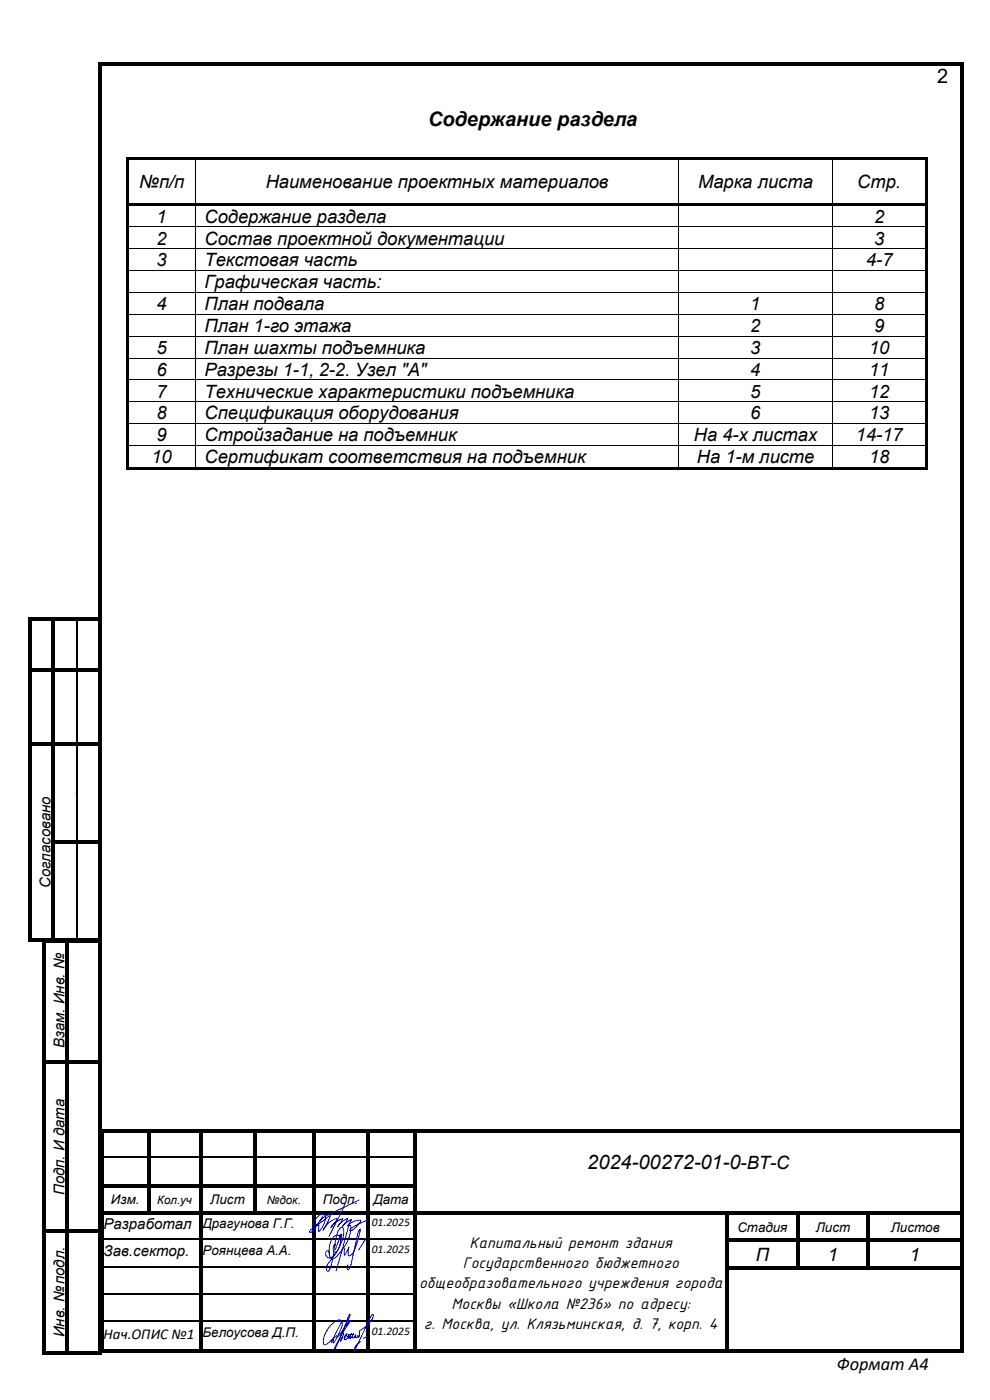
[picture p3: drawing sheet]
<svg xmlns="http://www.w3.org/2000/svg" width="210mm" height="297mm" viewBox="0 0 210 297" stroke-linecap="round" stroke-linejoin="round" font-family="sans-serif">
<defs><g id="words">
<g font-size="4.2">
<text x="198.8" y="17.6">2</text>
<text x="90.8" y="26.7">Содержание раздела</text>
<text x="124.6" y="247.9">2024-00272-01-0-ВТ-С</text>
</g>
<g font-size="3.9">
<text x="29.5" y="39.9">№п/п</text>
<text x="56.4" y="39.9">Наименование проектных материалов</text>
<text x="148.1" y="39.9">Марка листа</text>
<text x="181.9" y="39.9">Стр.</text>
<text x="33.2" y="47.2">1</text>
<text x="43.4" y="47.2">Содержание раздела</text>
<text x="185.4" y="47.2">2</text>
<text x="33.2" y="51.9">2</text>
<text x="43.4" y="51.9">Состав проектной документации</text>
<text x="185.4" y="51.9">3</text>
<text x="33.2" y="56.5">3</text>
<text x="43.4" y="56.5">Текстовая часть</text>
<text x="183.7" y="56.5">4-7</text>
<text x="33.2" y="65.8">4</text>
<text x="43.4" y="61.2">Графическая часть:</text>
<text x="43.4" y="65.8">План подвала</text>
<text x="159.2" y="65.8">1</text>
<text x="185.4" y="65.8">8</text>
<text x="43.4" y="70.4">План 1-го этажа</text>
<text x="159.2" y="70.4">2</text>
<text x="185.4" y="70.4">9</text>
<text x="33.2" y="75.1">5</text>
<text x="43.4" y="75.1">План шахты подъемника</text>
<text x="159.2" y="75.1">3</text>
<text x="184.4" y="75.1">10</text>
<text x="33.2" y="79.7">6</text>
<text x="43.4" y="79.7">Разрезы 1-1, 2-2. Узел &quot;А&quot;</text>
<text x="159.2" y="79.7">4</text>
<text x="184.4" y="79.7">11</text>
<text x="33.2" y="84.4">7</text>
<text x="33.2" y="89">8</text>
<text x="43.4" y="84.4">Технические характеристики подъемника</text>
<text x="43.4" y="89">Спецификация оборудования</text>
<text x="159.2" y="84.4">5</text>
<text x="159.2" y="89">6</text>
<text x="184.4" y="84.4">12</text>
<text x="184.4" y="89">13</text>
<text x="33.2" y="93.6">9</text>
<text x="43.4" y="93.6">Стройзадание на подъемник</text>
<text x="147.2" y="93.6">На 4-х листах</text>
<text x="181.6" y="93.6">14-17</text>
<text x="32.1" y="98.3">10</text>
<text x="43.4" y="98.3">Сертификат соответствия на подъемник</text>
<text x="147.8" y="98.3">На 1-м листе</text>
<text x="184.4" y="98.3">18</text>
<text x="160.3" y="267.5">П</text>
<text x="175.6" y="267.5">1</text>
<text x="193" y="267.5">1</text>
<text x="177.5" y="290.7">Формат А4</text>
</g>
<g font-size="3.5">
<text x="98.2" y="269">Государственного бюджетного</text>
<text x="99.6" y="264.7">Капитальный ремонт здания</text>
<text x="88.9" y="273.3">общеобразовательного учреждения города</text>
<text x="89.9" y="281.9">г. Москва, ул. Клязьминская, д. 7, корп. 4</text>
<text x="95.8" y="277.6">Москвы «Школа №236» по адресу:</text>
</g>
<g font-size="3.2">
<text x="10.7" y="188.4" transform="rotate(-90 10.7 188.4)">Согласовано</text>
<text x="13.7" y="222.4" transform="rotate(-90 13.7 222.4)">Взам. Инв. №</text>
<text x="13.7" y="253.5" transform="rotate(-90 13.7 253.5)">Подп. И дата</text>
<text x="22" y="260.8">Разработал</text>
<text x="22" y="266.5">Зав.сектор.</text>
<text x="13.7" y="283.7" transform="rotate(-90 13.7 283.7)">Инв. № подл.</text>
<text x="22" y="284">Нач.ОПИС №1</text>
</g>
<g font-size="2.8">
<text x="23.5" y="255.5">Изм.</text>
<text x="44.6" y="255.5">Лист</text>
<text x="68.5" y="255.5">Подп.</text>
<text x="79.2" y="255.5">Дата</text>
<text x="43" y="260.4">Драгунова Г.Г.</text>
<text x="156.4" y="261.3">Стадия</text>
<text x="173.1" y="261.3">Лист</text>
<text x="189" y="261.3">Листов</text>
<text x="43" y="266.2">Роянцева А.А.</text>
<text x="43" y="283.6">Белоусова Д.П.</text>
</g>
<g font-size="2.5">
<text x="33.4" y="255.4">Кол.уч</text>
<text x="56.6" y="255.4">№док.</text>
<text x="78.9" y="260.1">01.2025</text>
<text x="78.9" y="265.9">01.2025</text>
<text x="78.9" y="283.3">01.2025</text>
</g>
</g></defs>
<g fill="#000">
<path d="M20.8 13.1h.8v.8h-.8z" fill-rule="evenodd"/>
<path d="M20.8 13.1h.8v.8h-.8z" fill-rule="evenodd"/>
<path d="M21.6 13.1h182.1v.8h-182.1z" fill-rule="evenodd"/>
<path d="M203.7 13.1h.8v.8h-.8z" fill-rule="evenodd"/>
<path d="M203.7 13.1h.8v.8h-.8z" fill-rule="evenodd"/>
<path d="M26.8 34h.5v9.1h-.5z" fill-rule="evenodd"/>
<path d="M26.8 43.1h.5v.5h-.5z" fill-rule="evenodd"/>
<path d="M26.8 43.6h.5v4.4h-.5z" fill-rule="evenodd"/>
<path d="M26.8 48.2h.5v4.5h-.5z" fill-rule="evenodd"/>
<path d="M26.8 52.9h.5v4.5h-.5z" fill-rule="evenodd"/>
<path d="M27.3 43.1h14.1v.5h-14.1z" fill-rule="evenodd"/>
<path d="M41.4 43.1h.5v.5h-.5z" fill-rule="evenodd"/>
<path d="M41.9 43.1h102v.5h-102z" fill-rule="evenodd"/>
<path d="M143.9 43.1h.5v.5h-.5z" fill-rule="evenodd"/>
<path d="M144.4 43.1h32v.5h-32z" fill-rule="evenodd"/>
<path d="M176.4 43.1h.6v.5h-.6z" fill-rule="evenodd"/>
<path d="M177 43.1h19.3v.5h-19.3z" fill-rule="evenodd"/>
<path d="M196.3 34h.5v9.1h-.5z" fill-rule="evenodd"/>
<path d="M196.3 43.1h.5v.5h-.5z" fill-rule="evenodd"/>
<path d="M196.3 43.6h.5v4.4h-.5z" fill-rule="evenodd"/>
<path d="M196.3 48.2h.5v4.5h-.5z" fill-rule="evenodd"/>
<path d="M196.3 52.9h.5v4.5h-.5z" fill-rule="evenodd"/>
<path d="M26.8 57.5h.5v4.5h-.5z" fill-rule="evenodd"/>
<path d="M26.8 62.1h.5v4.5h-.5z" fill-rule="evenodd"/>
<path d="M26.8 66.8h.5v4.4h-.5z" fill-rule="evenodd"/>
<path d="M26.8 71.4h.5v4.5h-.5z" fill-rule="evenodd"/>
<path d="M196.3 57.5h.5v4.5h-.5z" fill-rule="evenodd"/>
<path d="M196.3 62.1h.5v4.5h-.5z" fill-rule="evenodd"/>
<path d="M196.3 66.8h.5v4.4h-.5z" fill-rule="evenodd"/>
<path d="M196.3 71.4h.5v4.5h-.5z" fill-rule="evenodd"/>
<path d="M26.8 76.1h.5v4.4h-.5z" fill-rule="evenodd"/>
<path d="M26.8 80.7h.5v4.5h-.5z" fill-rule="evenodd"/>
<path d="M26.8 85.3h.5v4.5h-.5z" fill-rule="evenodd"/>
<path d="M26.8 90h.5v4.4h-.5z" fill-rule="evenodd"/>
<path d="M26.8 94.6h.5v4.5h-.5z" fill-rule="evenodd"/>
<path d="M196.3 76.1h.5v4.4h-.5z" fill-rule="evenodd"/>
<path d="M196.3 80.7h.5v4.5h-.5z" fill-rule="evenodd"/>
<path d="M196.3 85.3h.5v4.5h-.5z" fill-rule="evenodd"/>
<path d="M196.3 90h.5v4.4h-.5z" fill-rule="evenodd"/>
<path d="M196.3 94.6h.5v4.5h-.5z" fill-rule="evenodd"/>
<path d="M5.9 131.7h.8v10h-.8z" fill-rule="evenodd"/>
<path d="M5.9 141.7h.8v.8h-.8z" fill-rule="evenodd"/>
<path d="M5.9 142.5h.8v15h-.8z" fill-rule="evenodd"/>
<path d="M5.9 157.5h.8v.8h-.8z" fill-rule="evenodd"/>
<path d="M6.7 141.7h4.2v.8h-4.2z" fill-rule="evenodd"/>
<path d="M6.7 157.5h4.2v.7h-4.2z" fill-rule="evenodd"/>
<path d="M10.9 131.7h.8v10h-.8z" fill-rule="evenodd"/>
<path d="M10.9 141.7h.8v.8h-.8z" fill-rule="evenodd"/>
<path d="M10.9 142.5h.8v15h-.8z" fill-rule="evenodd"/>
<path d="M10.9 157.5h.8v.8h-.8z" fill-rule="evenodd"/>
<path d="M11.7 141.7h4.5v.8h-4.5z" fill-rule="evenodd"/>
<path d="M11.7 157.5h4.5v.7h-4.5z" fill-rule="evenodd"/>
<path d="M16.2 141.7h.7v.8h-.7z" fill-rule="evenodd"/>
<path d="M16.2 157.5h.7v.7h-.7z" fill-rule="evenodd"/>
<path d="M16.9 141.7h4v.8h-4z" fill-rule="evenodd"/>
<path d="M16.9 157.5h4v.7h-4z" fill-rule="evenodd"/>
<path d="M20.9 131.7h.8v10h-.8z" fill-rule="evenodd"/>
<path d="M20.9 141.7h.8v.8h-.8z" fill-rule="evenodd"/>
<path d="M20.9 142.5h.8v15h-.8z" fill-rule="evenodd"/>
<path d="M20.9 157.5h.8v.8h-.8z" fill-rule="evenodd"/>
<path d="M5.9 158.3h.8v20h-.8z" fill-rule="evenodd"/>
<path d="M5.9 178.3h.8v.8h-.8z" fill-rule="evenodd"/>
<path d="M10.9 158.3h.8v20h-.8z" fill-rule="evenodd"/>
<path d="M10.9 178.3h.8v.8h-.8z" fill-rule="evenodd"/>
<path d="M11.7 178.3h4.5v.8h-4.5z" fill-rule="evenodd"/>
<path d="M16.2 178.3h.7v.8h-.7z" fill-rule="evenodd"/>
<path d="M16.9 178.3h4v.8h-4z" fill-rule="evenodd"/>
<path d="M20.9 158.3h.8v20h-.8z" fill-rule="evenodd"/>
<path d="M20.9 178.3h.8v.8h-.8z" fill-rule="evenodd"/>
<path d="M5.9 179.1h.8v20h-.8z" fill-rule="evenodd"/>
<path d="M10.9 179.1h.8v20h-.8z" fill-rule="evenodd"/>
<path d="M20.9 179.1h.8v20h-.8z" fill-rule="evenodd"/>
<path d="M8.9 200h.8v25h-.8z" fill-rule="evenodd"/>
<path d="M8.9 225h.8v.8h-.8z" fill-rule="evenodd"/>
<path d="M9.7 225h4.2v.8h-4.2z" fill-rule="evenodd"/>
<path d="M13.9 200h.8v25h-.8z" fill-rule="evenodd"/>
<path d="M13.9 225h.8v.8h-.8z" fill-rule="evenodd"/>
<path d="M14.7 225h6.2v.8h-6.2z" fill-rule="evenodd"/>
<path d="M20.8 13.9h.8v225.7h-.8z" fill-rule="evenodd"/>
<path d="M20.9 200h.8v25h-.8z" fill-rule="evenodd"/>
<path d="M20.9 225h.8v.8h-.8z" fill-rule="evenodd"/>
<path d="M203.7 13.9h.8v225.7h-.8z" fill-rule="evenodd"/>
<path d="M20.8 239.6h.8v.8h-.8z" fill-rule="evenodd"/>
<path d="M20.8 239.6h.8v.8h-.8z" fill-rule="evenodd"/>
<path d="M21.2 239.6h.8v.9h-.8z" fill-rule="evenodd"/>
<path d="M21.2 239.6h.8v.8h-.8z" fill-rule="evenodd"/>
<path d="M21.2 240.5h.8v4.9h-.8z" fill-rule="evenodd"/>
<path d="M21.2 245.4h.8v.8h-.8z" fill-rule="evenodd"/>
<path d="M21.2 246.2h.8v5h-.8z" fill-rule="evenodd"/>
<path d="M21.2 251.2h.8v.8h-.8z" fill-rule="evenodd"/>
<path d="M21.2 252h.8v5h-.8z" fill-rule="evenodd"/>
<path d="M21.2 257h.8v.8h-.8z" fill-rule="evenodd"/>
<path d="M21.6 239.6h182.1v.8h-182.1z" fill-rule="evenodd"/>
<path d="M22 239.6h9.2v.8h-9.2z" fill-rule="evenodd"/>
<path d="M22 251.2h9.2v.8h-9.2z" fill-rule="evenodd"/>
<path d="M22 257h9.2v.8h-9.2z" fill-rule="evenodd"/>
<path d="M31.2 239.6h.8v.8h-.8z" fill-rule="evenodd"/>
<path d="M31.2 240.5h.8v4.9h-.8z" fill-rule="evenodd"/>
<path d="M31.2 245.4h.8v.8h-.8z" fill-rule="evenodd"/>
<path d="M31.2 246.2h.8v5h-.8z" fill-rule="evenodd"/>
<path d="M31.2 251.2h.8v.8h-.8z" fill-rule="evenodd"/>
<path d="M31.2 252h.8v5h-.8z" fill-rule="evenodd"/>
<path d="M31.2 257h.8v.8h-.8z" fill-rule="evenodd"/>
<path d="M32 239.6h10.2v.8h-10.2z" fill-rule="evenodd"/>
<path d="M32 251.2h10.2v.8h-10.2z" fill-rule="evenodd"/>
<path d="M32 257h10.2v.8h-10.2z" fill-rule="evenodd"/>
<path d="M42.2 239.6h.8v.8h-.8z" fill-rule="evenodd"/>
<path d="M42.2 240.5h.8v4.9h-.8z" fill-rule="evenodd"/>
<path d="M42.2 245.4h.8v.8h-.8z" fill-rule="evenodd"/>
<path d="M42.2 246.2h.8v5h-.8z" fill-rule="evenodd"/>
<path d="M42.2 251.2h.8v.8h-.8z" fill-rule="evenodd"/>
<path d="M42.2 252h.8v5h-.8z" fill-rule="evenodd"/>
<path d="M42.2 257h.8v.8h-.8z" fill-rule="evenodd"/>
<path d="M43 239.6h10.6v.8h-10.6z" fill-rule="evenodd"/>
<path d="M43 251.2h10.6v.8h-10.6z" fill-rule="evenodd"/>
<path d="M43 257h10.6v.8h-10.6z" fill-rule="evenodd"/>
<path d="M53.6 239.6h.8v.8h-.8z" fill-rule="evenodd"/>
<path d="M53.6 240.5h.8v4.9h-.8z" fill-rule="evenodd"/>
<path d="M53.6 245.4h.8v.8h-.8z" fill-rule="evenodd"/>
<path d="M53.6 246.2h.8v5h-.8z" fill-rule="evenodd"/>
<path d="M53.6 251.2h.8v.8h-.8z" fill-rule="evenodd"/>
<path d="M53.6 252h.8v5h-.8z" fill-rule="evenodd"/>
<path d="M53.6 257h.8v.8h-.8z" fill-rule="evenodd"/>
<path d="M54.4 239.6h11.7v.8h-11.7z" fill-rule="evenodd"/>
<path d="M54.4 251.2h11.7v.8h-11.7z" fill-rule="evenodd"/>
<path d="M54.4 257h11.7v.8h-11.7z" fill-rule="evenodd"/>
<path d="M66.1 239.6h.8v.8h-.8z" fill-rule="evenodd"/>
<path d="M66.1 240.5h.8v4.9h-.8z" fill-rule="evenodd"/>
<path d="M66.1 245.4h.8v.8h-.8z" fill-rule="evenodd"/>
<path d="M66.1 246.2h.8v5h-.8z" fill-rule="evenodd"/>
<path d="M66.1 251.2h.8v.8h-.8z" fill-rule="evenodd"/>
<path d="M66.1 252h.8v5h-.8z" fill-rule="evenodd"/>
<path d="M66.1 257h.8v.8h-.8z" fill-rule="evenodd"/>
<path d="M66.9 239.6h10.7v.8h-10.7z" fill-rule="evenodd"/>
<path d="M66.9 251.2h10.7v.8h-10.7z" fill-rule="evenodd"/>
<path d="M66.9 257h10.7v.8h-10.7z" fill-rule="evenodd"/>
<path d="M77.6 239.6h.8v.8h-.8z" fill-rule="evenodd"/>
<path d="M77.6 240.5h.8v4.9h-.8z" fill-rule="evenodd"/>
<path d="M77.6 245.4h.8v.8h-.8z" fill-rule="evenodd"/>
<path d="M77.6 246.2h.8v5h-.8z" fill-rule="evenodd"/>
<path d="M77.6 251.2h.8v.8h-.8z" fill-rule="evenodd"/>
<path d="M77.6 252h.8v5h-.8z" fill-rule="evenodd"/>
<path d="M77.6 257h.8v.8h-.8z" fill-rule="evenodd"/>
<path d="M78.4 239.6h9.2v.8h-9.2z" fill-rule="evenodd"/>
<path d="M78.4 251.2h9.2v.8h-9.2z" fill-rule="evenodd"/>
<path d="M78.4 257h9.2v.8h-9.2z" fill-rule="evenodd"/>
<path d="M87.6 239.6h.7v.8h-.7z" fill-rule="evenodd"/>
<path d="M87.6 240.5h.7v4.9h-.7z" fill-rule="evenodd"/>
<path d="M87.6 245.4h.7v.8h-.7z" fill-rule="evenodd"/>
<path d="M87.6 246.2h.7v5h-.7z" fill-rule="evenodd"/>
<path d="M87.6 251.2h.7v.8h-.7z" fill-rule="evenodd"/>
<path d="M87.6 252h.7v5h-.7z" fill-rule="evenodd"/>
<path d="M87.6 257h.7v.8h-.7z" fill-rule="evenodd"/>
<path d="M88.3 239.6h115.4v.8h-115.4z" fill-rule="evenodd"/>
<path d="M88.3 257h65.6v.8h-65.6z" fill-rule="evenodd"/>
<path d="M153.9 257h.7v.8h-.7z" fill-rule="evenodd"/>
<path d="M154.6 257h14.3v.8h-14.3z" fill-rule="evenodd"/>
<path d="M168.9 257h.7v.8h-.7z" fill-rule="evenodd"/>
<path d="M169.6 257h14.2v.8h-14.2z" fill-rule="evenodd"/>
<path d="M183.8 257h.7v.8h-.7z" fill-rule="evenodd"/>
<path d="M184.5 257h19.2v.8h-19.2z" fill-rule="evenodd"/>
<path d="M203.7 239.6h.8v.9h-.8z" fill-rule="evenodd"/>
<path d="M203.7 239.6h.8v.8h-.8z" fill-rule="evenodd"/>
<path d="M203.7 240.5h.8v4.9h-.8z" fill-rule="evenodd"/>
<path d="M203.7 245.4h.8v.8h-.8z" fill-rule="evenodd"/>
<path d="M203.7 246.2h.8v5h-.8z" fill-rule="evenodd"/>
<path d="M203.7 251.2h.8v.8h-.8z" fill-rule="evenodd"/>
<path d="M203.7 252h.8v5h-.8z" fill-rule="evenodd"/>
<path d="M203.7 257h.8v.8h-.8z" fill-rule="evenodd"/>
<path d="M203.7 239.6h.8v.8h-.8z" fill-rule="evenodd"/>
<path d="M203.7 239.6h.8v.8h-.8z" fill-rule="evenodd"/>
<path d="M8.9 225.8h.8v35h-.8z" fill-rule="evenodd"/>
<path d="M8.9 260.8h.8v.8h-.8z" fill-rule="evenodd"/>
<path d="M9.7 260.8h4.2v.8h-4.2z" fill-rule="evenodd"/>
<path d="M13.9 225.8h.8v35h-.8z" fill-rule="evenodd"/>
<path d="M13.9 260.8h.8v.8h-.8z" fill-rule="evenodd"/>
<path d="M14.7 260.8h6.2v.8h-6.2z" fill-rule="evenodd"/>
<path d="M20.9 225.8h.8v35h-.8z" fill-rule="evenodd"/>
<path d="M20.9 260.8h.8v.8h-.8z" fill-rule="evenodd"/>
<path d="M21.2 257.8h.8v5h-.8z" fill-rule="evenodd"/>
<path d="M21.2 262.8h.8v.8h-.8z" fill-rule="evenodd"/>
<path d="M21.2 263.6h.8v5h-.8z" fill-rule="evenodd"/>
<path d="M21.2 268.6h.8v.8h-.8z" fill-rule="evenodd"/>
<path d="M21.2 269.4h.8v5h-.8z" fill-rule="evenodd"/>
<path d="M21.2 274.4h.8v.8h-.8z" fill-rule="evenodd"/>
<path d="M42.2 257.8h.8v5h-.8z" fill-rule="evenodd"/>
<path d="M42.2 262.8h.8v.8h-.8z" fill-rule="evenodd"/>
<path d="M42.2 263.6h.8v5h-.8z" fill-rule="evenodd"/>
<path d="M42.2 268.6h.8v.8h-.8z" fill-rule="evenodd"/>
<path d="M42.2 269.4h.8v5h-.8z" fill-rule="evenodd"/>
<path d="M42.2 274.4h.8v.8h-.8z" fill-rule="evenodd"/>
<path d="M66.1 257.8h.8v5h-.8z" fill-rule="evenodd"/>
<path d="M66.1 262.8h.8v.8h-.8z" fill-rule="evenodd"/>
<path d="M66.1 263.6h.8v5h-.8z" fill-rule="evenodd"/>
<path d="M66.1 268.6h.8v.8h-.8z" fill-rule="evenodd"/>
<path d="M66.1 269.4h.8v5h-.8z" fill-rule="evenodd"/>
<path d="M66.1 274.4h.8v.8h-.8z" fill-rule="evenodd"/>
<path d="M77.6 257.8h.8v5h-.8z" fill-rule="evenodd"/>
<path d="M77.6 262.8h.8v.8h-.8z" fill-rule="evenodd"/>
<path d="M77.6 263.6h.8v5h-.8z" fill-rule="evenodd"/>
<path d="M77.6 268.6h.8v.8h-.8z" fill-rule="evenodd"/>
<path d="M77.6 269.4h.8v5h-.8z" fill-rule="evenodd"/>
<path d="M77.6 274.4h.8v.8h-.8z" fill-rule="evenodd"/>
<path d="M87.6 257.8h.7v5h-.7z" fill-rule="evenodd"/>
<path d="M87.6 262.8h.7v.8h-.7z" fill-rule="evenodd"/>
<path d="M87.6 263.6h.7v5h-.7z" fill-rule="evenodd"/>
<path d="M87.6 268.6h.7v.8h-.7z" fill-rule="evenodd"/>
<path d="M87.6 269.4h.7v5h-.7z" fill-rule="evenodd"/>
<path d="M87.6 274.4h.7v.8h-.7z" fill-rule="evenodd"/>
<path d="M153.9 257.8h.7v5h-.7z" fill-rule="evenodd"/>
<path d="M153.9 262.8h.7v.8h-.7z" fill-rule="evenodd"/>
<path d="M153.9 263.6h.7v5h-.7z" fill-rule="evenodd"/>
<path d="M153.9 268.6h.7v.8h-.7z" fill-rule="evenodd"/>
<path d="M153.9 269.4h.7v5h-.7z" fill-rule="evenodd"/>
<path d="M153.9 274.4h.7v.8h-.7z" fill-rule="evenodd"/>
<path d="M154.6 262.8h14.3v.7h-14.3z" fill-rule="evenodd"/>
<path d="M154.6 268.6h14.3v.7h-14.3z" fill-rule="evenodd"/>
<path d="M168.9 257.8h.7v5h-.7z" fill-rule="evenodd"/>
<path d="M168.9 262.8h.7v.8h-.7z" fill-rule="evenodd"/>
<path d="M168.9 263.6h.7v5h-.7z" fill-rule="evenodd"/>
<path d="M168.9 268.6h.7v.7h-.7z" fill-rule="evenodd"/>
<path d="M169.6 262.8h14.2v.7h-14.2z" fill-rule="evenodd"/>
<path d="M169.6 268.6h14.2v.7h-14.2z" fill-rule="evenodd"/>
<path d="M183.8 257.8h.7v5h-.7z" fill-rule="evenodd"/>
<path d="M183.8 262.8h.7v.8h-.7z" fill-rule="evenodd"/>
<path d="M183.8 263.6h.7v5h-.7z" fill-rule="evenodd"/>
<path d="M183.8 268.6h.7v.7h-.7z" fill-rule="evenodd"/>
<path d="M184.5 262.8h19.2v.7h-19.2z" fill-rule="evenodd"/>
<path d="M184.5 268.6h19.2v.7h-19.2z" fill-rule="evenodd"/>
<path d="M203.7 257.8h.8v5h-.8z" fill-rule="evenodd"/>
<path d="M203.7 262.8h.8v.8h-.8z" fill-rule="evenodd"/>
<path d="M203.7 263.6h.8v5h-.8z" fill-rule="evenodd"/>
<path d="M203.7 268.6h.8v.8h-.8z" fill-rule="evenodd"/>
<path d="M203.7 269.4h.8v5h-.8z" fill-rule="evenodd"/>
<path d="M203.7 274.4h.8v.8h-.8z" fill-rule="evenodd"/>
<path d="M8.9 261.6h.8v25h-.8z" fill-rule="evenodd"/>
<path d="M13.9 261.6h.8v25h-.8z" fill-rule="evenodd"/>
<path d="M20.9 261.6h.8v25h-.8z" fill-rule="evenodd"/>
<path d="M21.2 275.2h.8v4.9h-.8z" fill-rule="evenodd"/>
<path d="M21.2 280.1h.8v.8h-.8z" fill-rule="evenodd"/>
<path d="M21.2 280.9h.8v5.4h-.8z" fill-rule="evenodd"/>
<path d="M21.2 286.3h.8v.8h-.8z" fill-rule="evenodd"/>
<path d="M21.2 286.3h.8v.8h-.8z" fill-rule="evenodd"/>
<path d="M22 286.3h20.2v.8h-20.2z" fill-rule="evenodd"/>
<path d="M42.2 275.2h.8v4.9h-.8z" fill-rule="evenodd"/>
<path d="M42.2 280.1h.8v.8h-.8z" fill-rule="evenodd"/>
<path d="M42.2 280.9h.8v5.4h-.8z" fill-rule="evenodd"/>
<path d="M42.2 286.3h.8v.8h-.8z" fill-rule="evenodd"/>
<path d="M43 286.3h23.1v.8h-23.1z" fill-rule="evenodd"/>
<path d="M66.1 275.2h.8v4.9h-.8z" fill-rule="evenodd"/>
<path d="M66.1 280.1h.8v.8h-.8z" fill-rule="evenodd"/>
<path d="M66.1 280.9h.8v5.4h-.8z" fill-rule="evenodd"/>
<path d="M66.1 286.3h.8v.8h-.8z" fill-rule="evenodd"/>
<path d="M66.9 286.3h10.7v.8h-10.7z" fill-rule="evenodd"/>
<path d="M77.6 275.2h.8v4.9h-.8z" fill-rule="evenodd"/>
<path d="M77.6 280.1h.8v.8h-.8z" fill-rule="evenodd"/>
<path d="M77.6 280.9h.8v5.4h-.8z" fill-rule="evenodd"/>
<path d="M77.6 286.3h.8v.8h-.8z" fill-rule="evenodd"/>
<path d="M78.4 286.3h9.2v.8h-9.2z" fill-rule="evenodd"/>
<path d="M87.6 275.2h.7v4.9h-.7z" fill-rule="evenodd"/>
<path d="M87.6 280.1h.7v.8h-.7z" fill-rule="evenodd"/>
<path d="M87.6 280.9h.7v5.4h-.7z" fill-rule="evenodd"/>
<path d="M87.6 286.3h.7v.8h-.7z" fill-rule="evenodd"/>
<path d="M88.3 286.3h65.6v.8h-65.6z" fill-rule="evenodd"/>
<path d="M153.9 275.2h.7v4.9h-.7z" fill-rule="evenodd"/>
<path d="M153.9 280.1h.7v.8h-.7z" fill-rule="evenodd"/>
<path d="M153.9 280.9h.7v5.4h-.7z" fill-rule="evenodd"/>
<path d="M153.9 286.3h.7v.8h-.7z" fill-rule="evenodd"/>
<path d="M154.6 286.3h49.1v.8h-49.1z" fill-rule="evenodd"/>
<path d="M203.7 275.2h.8v4.9h-.8z" fill-rule="evenodd"/>
<path d="M203.7 280.1h.8v.8h-.8z" fill-rule="evenodd"/>
<path d="M203.7 280.9h.8v5.4h-.8z" fill-rule="evenodd"/>
<path d="M203.7 286.3h.8v.8h-.8z" fill-rule="evenodd"/>
<path d="M203.7 286.3h.8v.8h-.8z" fill-rule="evenodd"/>
</g>
<g fill="#000">
<path d="M26.8 33.4h.5v.6h-.5zM27.3 33.4h14.1v.6h-14.1zM41.4 34h.2zM41.4 33.4h.5v.6h-.5zM41.9 33.4h102v.6h-102zM143.9 34h.2zM143.9 33.4h.5v.6h-.5zM144.4 33.4h32v.6h-32zM176.4 34h.2zM176.4 33.4h.6v.6h-.6zM177 33.4h19.3v.6h-19.3zM196.3 33.4h.5v.6h-.5z"/>
<path d="M26.8 48h.5v.2h-.5zM26.8 52.7h.5v.2h-.5zM26.8 57.4h.5v.1h-.5zM41.4 43.6h.2zM41.4 48h.2v.2h-.2zM41.4 52.7h.2v.2h-.2zM41.4 57.4h.2v.1h-.2zM143.9 43.6h.2zM143.9 48h.2v.2h-.2zM143.9 52.7h.2v.2h-.2zM143.9 57.4h.2v.1h-.2zM176.4 43.6h.2z"/>
<path d="M176.4 48h.2v.2h-.2zM176.4 52.7h.2v.2h-.2zM176.4 57.4h.2v.1h-.2zM196.3 48h.5v.2h-.5zM196.3 52.7h.5v.2h-.5zM196.3 57.4h.5v.1h-.5zM26.8 62h.5v.1h-.5zM26.8 66.6h.5v.2h-.5zM26.8 71.2h.5v.2h-.5zM26.8 75.9h.5v.2h-.5zM41.4 62h.2v.1h-.2zM41.4 66.6h.2v.2h-.2z"/>
<path d="M41.4 71.2h.2v.2h-.2zM41.4 75.9h.2v.2h-.2zM143.9 62h.2v.1h-.2zM143.9 66.6h.2v.2h-.2zM143.9 71.2h.2v.2h-.2zM143.9 75.9h.2v.2h-.2zM176.4 62h.2v.1h-.2zM176.4 66.6h.2v.2h-.2zM176.4 71.2h.2v.2h-.2zM176.4 75.9h.2v.2h-.2zM196.3 62h.5v.1h-.5zM196.3 66.6h.5v.2h-.5z"/>
<path d="M196.3 71.2h.5v.2h-.5zM196.3 75.9h.5v.2h-.5zM26.8 80.5h.5v.2h-.5zM26.8 85.2h.5v.1h-.5zM26.8 89.8h.5v.2h-.5zM26.8 94.4h.5v.2h-.5zM26.8 99.1h.5v.5h-.5zM27.3 99.1h14.1v.5h-14.1zM41.4 80.5h.2v.2h-.2zM41.4 85.2h.2v.1h-.2zM41.4 89.8h.2v.2h-.2zM41.4 94.4h.2v.2h-.2z"/>
<path d="M41.4 99.1h.5v.5h-.5zM41.9 99.1h102v.5h-102zM143.9 80.5h.2v.2h-.2zM143.9 85.2h.2v.1h-.2zM143.9 89.8h.2v.2h-.2zM143.9 94.4h.2v.2h-.2zM143.9 99.1h.5v.5h-.5zM144.4 99.1h32v.5h-32zM176.4 80.5h.2v.2h-.2zM176.4 85.2h.2v.1h-.2zM176.4 89.8h.2v.2h-.2zM176.4 94.4h.2v.2h-.2z"/>
<path d="M176.4 99.1h.6v.5h-.6zM177 99.1h19.3v.5h-19.3zM196.3 80.5h.5v.2h-.5zM196.3 85.2h.5v.1h-.5zM196.3 89.8h.5v.2h-.5zM196.3 94.4h.5v.2h-.5zM196.3 99.1h.5v.5h-.5zM5.9 130.9h.8v.8h-.8zM6.7 130.9h4.2v.8h-4.2zM10.9 131.7h.8zM10.9 130.9h.8v.8h-.8zM11.7 130.9h4.5v.8h-4.5z"/>
<path d="M16.2 131.7h.2zM16.2 130.9h.7v.8h-.7zM16.9 130.9h4v.8h-4zM20.9 130.9h.8v.8h-.8zM16.2 142.5h.2zM16.2 158.2l.2 .1zM16.2 179.1h.2zM5.9 199.1h.8v.8h-.8zM6.7 199.1h4.2v.8h-4.2zM8.9 199.2h.8v.8h-.8zM9.7 199.2h4.2v.8h-4.2zM10.9 199.1h.8v.8h-.8z"/>
<path d="M11.7 199.1h4.5v.8h-4.5zM13.9 199.2h.8v.8h-.8zM14.7 199.2h6.2v.8h-6.2zM16.2 199.1h.7v.8h-.7zM16.9 199.1h4v.8h-4zM20.9 199.2h.8v.8h-.8zM20.9 199.1h.8v.8h-.8zM13.9 200h.8zM31.2 240.4l.8 .1zM42.2 240.4l.8 .1zM53.6 240.4l.8 .1zM66.1 240.4l.8 .1z"/>
<path d="M77.6 240.4l.8 .1zM87.6 240.4l.7 .1zM153.9 257.8h.7zM168.9 257.8h.7zM183.8 257.8h.7zM8.9 286.6h.8v.8h-.8zM9.7 286.6h4.2v.8h-4.2zM13.9 286.6h.8v.8h-.8zM14.7 286.6h6.2v.8h-6.2zM20.9 286.6h.8v.8h-.8z"/>
</g>
<g fill="none" stroke="#000" stroke-width=".25">
<path d="M16.3 131.7v10M16.3 142.5v15M16.3 158.3v20M16.3 179.1v20M22 245.5h9.2M32 245.5h10.2M43 245.5h10.6M54.4 245.5h11.7M66.9 245.5h10.7M78.4 245.5h9.2M22 262.9h20.2M22 268.7h20.2"/>
<path d="M22 274.5h20.2M43 262.9h23.1M43 268.7h23.1M43 274.5h23.1M66.9 262.9h10.7M66.9 268.7h10.7M66.9 274.5h10.7M78.4 262.9h9.2M78.4 268.7h9.2M78.4 274.5h9.2M22 280.2h20.2M43 280.2h23.1"/>
<path d="M66.9 280.2h10.7M78.4 280.2h9.2"/>
</g>
<g fill="none" stroke="#00f" stroke-width=".21">
<path d="M68.5 258l-2 2.9a.7 .7 0 0 1-.8 .5 2.79 2.79 0 0 1 2-1.5l-.1 1.4a3.7 3.7 0 0 0 1.3-3.5 1.01 1.01 0 0 0-1.4 .3l-1 1.2-.1 .5 .2 .2a5.8 5.8 0 0 0 3-1.9l.5-.2-.7 1.7-.9 1.4a4.7 4.7 0 0 1 2.9-2.5v.3l-1.2 1.6v-.1a4.8 4.8 0 0 1 2.5-1.8l-1.1 1.7 .1-.1a4.4 4.4 0 0 1 2.1-1.6l-1.2 1.8a3.8 3.8 0 0 1 2-1.5l-.9 1.3a3.3 3.3 0 0 1 2.8-1.2l-.2 .5a3.7 3.7 0 0 1-1.9 1.7l-.2-.2 .7-.6 3-1.4M73.3 255.1l-.7 1.7-2.9 5.6M76.2 254.5l-7.4 3.7-.6 .5-.1 .5M71.1 265.2a.8 .8 0 0 0-.1-1.2 1.28 1.28 0 0 0-.2 1.6 .76 .76 0 0 0 1-.6 2.66 2.66 0 0 0 .1-2.9 .88 .88 0 0 0-1.3 .5 4.4 4.4 0 0 0-.5 4.3 .8 .8 0 0 0 1.3-.3 8.6 8.6 0 0 0 3-6.3l-.2-.4-.3 .5-2.6 9.3M71.5 265.4a2.14 2.14 0 0 1-1.6 1.5 .84 .84 0 0 1-.8-.6 .84 .84 0 0 1 .4-1l.2 .2 .2 .6M72.4 263.6a12.3 12.3 0 0 1-2.8 4.5 1.26 1.26 0 0 0-.1 1.6l.4-.3 .4-1.2 .9-5.3 .4-1.4a1.2 1.2 0 0 1 .9-1.1l.2 .1a3.4 3.4 0 0 1-.5 3.1l.3-1.8-.4 .7 .1-.6-.8 2.3M73.2 264.8l-.1 1.5 .9-1.7-.1 1.6v.2h.2a1.92 1.92 0 0 0 1.1-1.2l.9-2.6 .4-1.8a1.13 1.13 0 0 0-.6 1.1l-1.5 6.5-.2 .6-.4 .4-.2-.4 .3-.8M77.6 262.7l-1.5 2.5M72.5 280.3l-2.2 4.5 .4-.7-.1 .8 .3-.1 1.6-3.2a1.13 1.13 0 0 0-.3-1.6 3.9 3.9 0 0 0-3.1 2.7l-.3 .6a2.7 2.7 0 0 0-.1 1.9l.2 .1 .4-.1 2.2-1.9M72.7 283l.2-.2-.7 1.8a.96 .96 0 0 1 .6-1M73 283.9l.4-.3 .2-.6-.3 .2a.79 .79 0 0 0-.1 1l.6-.4 .3-.7-.3 .4 .1 .4 .1-.1 .6-.9-.3 .4-.1 .7 .5-.5 .3-.6-.3 .7 .2 .3a.72 .72 0 0 0 .6-.7l-.2 .1 .1 .5h.2l.3-.2 .1-.3-.1 .4 .3-.1 .1-1.2a5.6 5.6 0 0 0 2.9-3.1v-.4h-.2l-.3 .5-3.4 7-.1-.5 1.3-1.3M73.5 281.4l.8-1.2-1.9 3-1.4 3 1.6-3.5 1.4-3.6 .2-.3 .1 .1a11.4 11.4 0 0 1-2.5 4.7"/>
<path d="M77.9 283.5l-.9 .5"/>
</g>
<g fill="none" stroke="#000" stroke-width=".21">
<path d="M41.5 34v9.1M144 34v9.1M176.5 34v9.1M27.3 48.1h14.1M27.3 52.8h14.1M27.3 57.4h14.1M41.5 43.6v4.4M41.5 48.2v4.5M41.5 52.9v4.5M41.5 57.5v4.5M41.6 48.1h102.3M41.6 52.8h102.3"/>
<path d="M41.6 57.4h102.3M144 43.6v4.4M144 48.2v4.5M144 52.9v4.5M144 57.5v4.5M144.1 48.1h32.3M144.1 52.8h32.3M144.1 57.4h32.3M176.5 43.6v4.4M176.5 48.2v4.5M176.5 52.9v4.5M176.5 57.5v4.5"/>
<path d="M176.6 48.1h19.7M176.6 52.8h19.7M176.6 57.4h19.7M27.3 62.1h14.1M27.3 66.7h14.1M27.3 71.3h14.1M27.3 76h14.1M41.5 62.1v4.5M41.5 66.8v4.4M41.5 71.4v4.5M41.5 76.1v4.4M41.6 62.1h102.3"/>
<path d="M41.6 66.7h102.3M41.6 71.3h102.3M41.6 76h102.3M144 62.1v4.5M144 66.8v4.4M144 71.4v4.5M144 76.1v4.4M144.1 62.1h32.3M144.1 66.7h32.3M144.1 71.3h32.3M144.1 76h32.3M176.5 62.1v4.5"/>
<path d="M176.5 66.8v4.4M176.5 71.4v4.5M176.5 76.1v4.4M176.6 62.1h19.7M176.6 66.7h19.7M176.6 71.3h19.7M176.6 76h19.7M27.3 80.6h14.1M27.3 85.3h14.1M27.3 89.9h14.1M27.3 94.5h14.1M41.5 80.7v4.5"/>
<path d="M41.5 85.3v4.5M41.5 90v4.4M41.5 94.6v4.5M41.6 80.6h102.3M41.6 85.3h102.3M41.6 89.9h102.3M41.6 94.5h102.3M144 80.7v4.5M144 85.3v4.5M144 90v4.4M144 94.6v4.5M144.1 80.6h32.3"/>
<path d="M144.1 85.3h32.3M144.1 89.9h32.3M144.1 94.5h32.3M176.5 80.7v4.5M176.5 85.3v4.5M176.5 90v4.4M176.5 94.6v4.5M176.6 80.6h19.7M176.6 85.3h19.7M176.6 89.9h19.7M176.6 94.5h19.7"/>
</g>
<use href="#words"/>
</svg>
